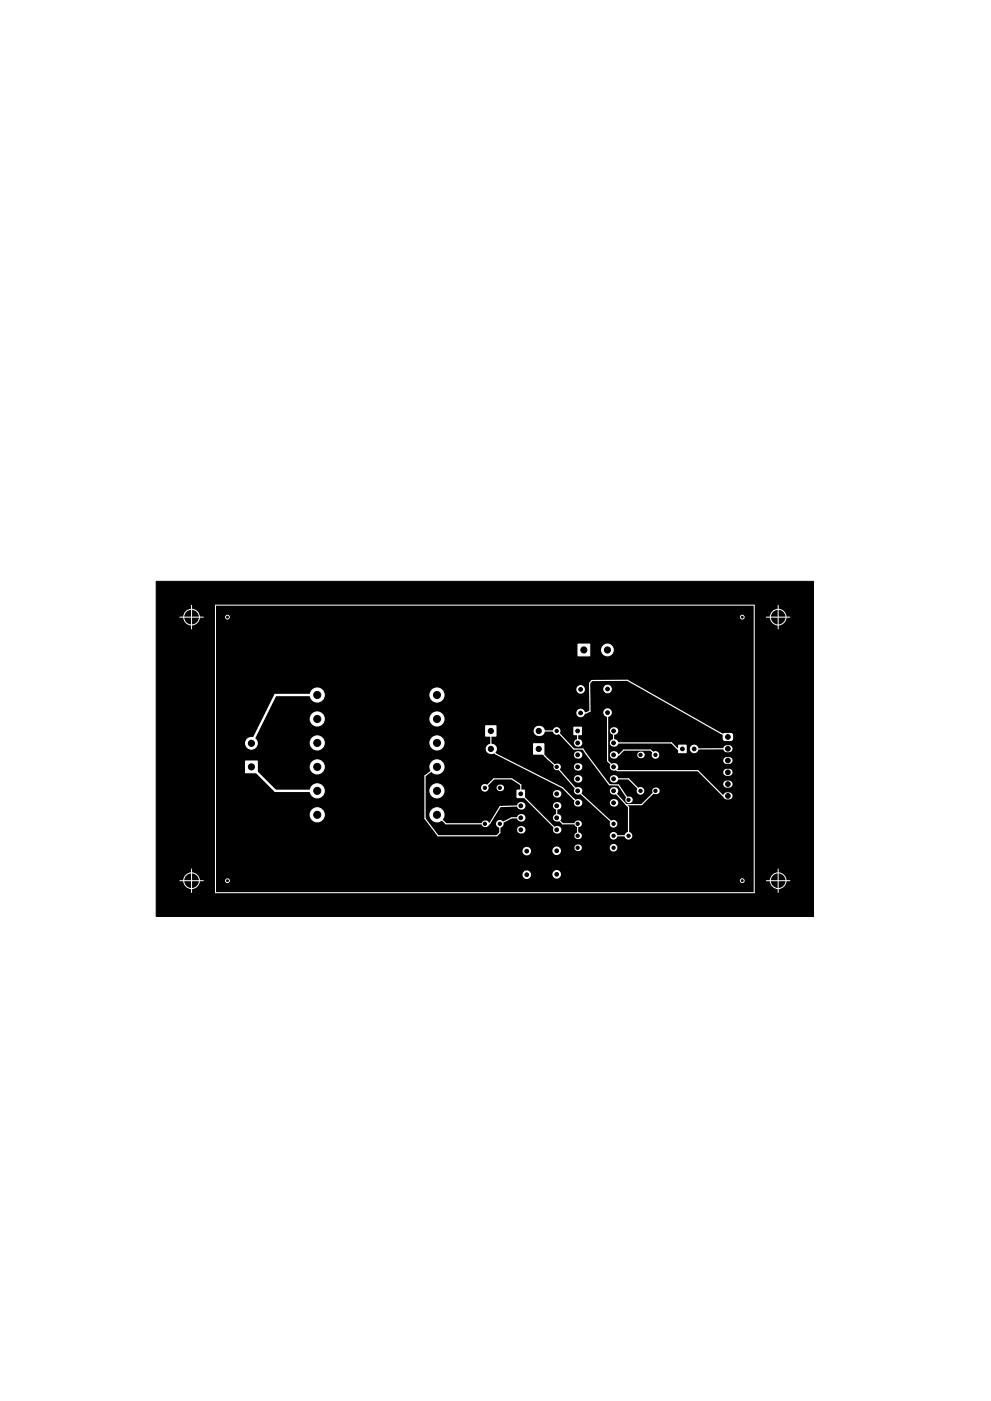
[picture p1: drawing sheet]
<svg xmlns="http://www.w3.org/2000/svg" width="210mm" height="297mm" viewBox="0 0 210 297" stroke-linecap="round" stroke-linejoin="round" font-family="sans-serif">
<path d="M33.1 123.3h139.5v71h-139.5z" fill="#000" stroke="#000" stroke-width=".21"/>
<g fill="none" stroke="#fff" stroke-width=".21">
<path d="M38.1 130.8h5M40.6 128.3v5M45.7 128.3h114.3v61h-114.3zM162.6 130.8h5M165.1 128.3v5M38.1 186.7h5M40.6 184.2v5M162.6 186.7h5M165.1 184.2v5"/>
<circle cx="40.6" cy="130.8" r="1.67"/>
<circle cx="165.1" cy="130.8" r="1.67"/>
<circle cx="40.6" cy="186.7" r="1.67"/>
<circle cx="165.1" cy="186.7" r="1.67"/>
</g>
<g fill="#fff" stroke="#fff" stroke-width=".21">
<path d="M153.5 155.6h1.8l.1 .2v1l-.3 .2-1.5-.1-.2-.3z"/>
<path d="M144 158h1.6v1.6h-1.6z"/>
<path d="M113.2 157.7h2.2v2.2h-2.2z"/>
<circle cx="118.1" cy="185.4" r=".8"/>
<circle cx="118.1" cy="180.4" r=".8"/>
<circle cx="111.8" cy="180.5" r=".8"/>
<circle cx="111.8" cy="185.5" r=".8"/>
<circle cx="123.2" cy="151.2" r=".8"/>
<circle cx="123.2" cy="146.2" r=".8"/>
<circle cx="128.9" cy="146.1" r=".8"/>
<circle cx="128.9" cy="151.1" r=".8"/>
<circle cx="147.3" cy="158.8" r=".8"/>
</g>
<path d="M154.2 158.7h.5M154.2 161.2h.5M154.2 163.7h.5M154.2 166.2h.5M154.2 168.7h.5" fill="none" stroke="#fff" stroke-width="1.5"/>
<g fill="#fff">
<circle cx="104.1" cy="158.8" r="1.1"/>
<circle cx="114.3" cy="155" r="1.1"/>
</g>
<g fill="#fff" stroke="#fff" stroke-width=".21">
<path d="M103 153.9h2.2v2.2h-2.2z"/>
<path d="M52.1 161.3h2.5v2.5h-2.5z"/>
<path d="M122.6 136.6h2.5v2.5h-2.5z"/>
<circle cx="53.3" cy="157.6" r="1.25"/>
<circle cx="128.9" cy="137.8" r="1.25"/>
<circle cx="106" cy="174.7" r=".7"/>
</g>
<g fill="#fff">
<circle cx="106" cy="167" r=".7"/>
<circle cx="102.9" cy="174.7" r=".7"/>
</g>
<g fill="#fff" stroke="#fff" stroke-width=".21">
<circle cx="102.9" cy="167" r=".7"/>
<circle cx="130.2" cy="174.7" r=".7"/>
</g>
<g fill="#fff">
<circle cx="122.6" cy="174.7" r=".7"/>
<circle cx="122.6" cy="179.7" r=".7"/>
</g>
<circle cx="130.2" cy="179.7" r=".7" fill="#fff" stroke="#fff" stroke-width=".21"/>
<circle cx="118.1" cy="162.6" r=".7" fill="#fff"/>
<g fill="#fff" stroke="#fff" stroke-width=".21">
<circle cx="118.1" cy="155" r=".7"/>
<circle cx="130.2" cy="177.2" r=".7"/>
</g>
<circle cx="122.6" cy="177.2" r=".7" fill="#fff"/>
<circle cx="133.3" cy="177.2" r=".7" fill="#fff" stroke="#fff" stroke-width=".21"/>
<circle cx="133.3" cy="169.6" r=".7" fill="#fff"/>
<circle cx="135.9" cy="167.7" r=".7" fill="#fff" stroke="#fff" stroke-width=".21"/>
<g fill="#fff">
<circle cx="135.9" cy="160.1" r=".7"/>
<circle cx="139.1" cy="167.7" r=".7"/>
</g>
<g fill="#fff" stroke="#fff" stroke-width=".21">
<path d="M109.7 167.5h1.6v1.6h-1.6z"/>
<circle cx="139.1" cy="160.1" r=".7"/>
<circle cx="67.3" cy="147.4" r="1.5"/>
<circle cx="92.7" cy="172.8" r="1.5"/>
<circle cx="92.7" cy="162.6" r="1.5"/>
<circle cx="67.3" cy="167.7" r="1.5"/>
<circle cx="67.3" cy="172.8" r="1.5"/>
<circle cx="67.3" cy="162.6" r="1.5"/>
<circle cx="67.3" cy="157.5" r="1.5"/>
<circle cx="67.3" cy="152.4" r="1.5"/>
<circle cx="92.7" cy="167.7" r="1.5"/>
<circle cx="92.7" cy="157.5" r="1.5"/>
<circle cx="92.7" cy="152.4" r="1.5"/>
<circle cx="92.7" cy="147.4" r="1.5"/>
</g>
<g fill="#fff">
<circle cx="118.1" cy="175.9" r=".8"/>
<circle cx="110.5" cy="170.9" r=".8"/>
<circle cx="118.1" cy="173.4" r=".8"/>
<circle cx="110.5" cy="173.4" r=".8"/>
<circle cx="118.1" cy="170.9" r=".8"/>
<circle cx="110.5" cy="175.9" r=".8"/>
<circle cx="118.1" cy="168.3" r=".8"/>
</g>
<path d="M121.8 154.2h1.6v1.6h-1.6z" fill="#fff" stroke="#fff" stroke-width=".21"/>
<g fill="#fff">
<circle cx="130.2" cy="170.2" r=".8"/>
<circle cx="122.6" cy="157.5" r=".8"/>
<circle cx="130.2" cy="167.7" r=".8"/>
<circle cx="122.6" cy="160.1" r=".8"/>
<circle cx="130.2" cy="165.1" r=".8"/>
<circle cx="122.6" cy="162.6" r=".8"/>
<circle cx="130.2" cy="162.6" r=".8"/>
<circle cx="122.6" cy="165.1" r=".8"/>
<circle cx="130.2" cy="160.1" r=".8"/>
<circle cx="122.6" cy="167.7" r=".8"/>
<circle cx="130.2" cy="157.5" r=".8"/>
<circle cx="122.6" cy="170.2" r=".8"/>
<circle cx="130.2" cy="155" r=".8"/>
</g>
<g fill="#fff" stroke="#fff" stroke-width=".21">
<circle cx="48.3" cy="130.8" r=".4"/>
<circle cx="48.3" cy="186.7" r=".4"/>
<circle cx="157.5" cy="186.7" r=".4"/>
<circle cx="157.5" cy="130.8" r=".4"/>
</g>
<g fill="none" stroke="#fff" stroke-width=".25">
<path d="M104.1 155v3.8l1.1 1.1 14.2 7.1 2.3 2.4M114.3 155h3.8l3.6 3.8h2l5.6 7.6h1.9l2.1 3.2M114.3 158.8l1.3 1.5 2.5 2.3 4.5 5.1 7.6 7M122.6 155v2.5M123.2 151.2h1.1l.9-.4-.1-6 .5-.5 7.5-.1 21.3 12M128.9 151.1v10.2l2.1 2.1h17.1l5.3 5.3h1M130.2 155v2.5h12.3l1.2 1.3h1.1M153.7 158.7h.7l-7.1 .1M92.7 162.6l-2.5 1.9v9.1l2.7 3.6h12.5l.6-.6v-1.9l2.6-1.3h1.9M102.9 167l1.9-1.9h3.8l1.9 1.3v1.9l7.6 7.6M110.5 170.9l-4.4 .1-2.2 3.7h-9.3l-1.9-1.9M118.1 170.9v2.5l1.3 1.3h3.2v2.5"/>
<path d="M121.8 169.4l.8 .8M121.8 169.4h-.1M130.2 165.1h3.1l2.6 2.6M130.2 167.7l2.7 2.9M130.2 160.1h1.1l1-1.1h5.7l1.1 1.1M132.9 170.6l.4 .5v6.1h-3.1M139.1 167.7l-3 2.9h-3.2"/>
</g>
<path d="M67.3 147.4h-8.9l-5.1 10.2M53.3 162.6l5.1 5.1h8.9" fill="none" stroke="#fff" stroke-width=".5"/>
<g fill="#000" stroke="#000" stroke-width=".21">
<circle cx="48.3" cy="130.8" r=".2"/>
<circle cx="123.9" cy="137.8" r=".65"/>
<circle cx="128.9" cy="137.8" r=".65"/>
<circle cx="157.5" cy="130.8" r=".2"/>
<circle cx="53.3" cy="157.6" r=".65"/>
<circle cx="67.3" cy="157.5" r=".75"/>
<circle cx="67.3" cy="152.4" r=".75"/>
<circle cx="67.3" cy="147.4" r=".75"/>
<circle cx="92.7" cy="157.5" r=".75"/>
<circle cx="92.7" cy="152.4" r=".75"/>
<circle cx="92.7" cy="147.4" r=".75"/>
<circle cx="104.1" cy="158.8" r=".55"/>
<circle cx="104.1" cy="155" r=".55"/>
<circle cx="114.3" cy="158.8" r=".55"/>
<circle cx="114.3" cy="155" r=".55"/>
<circle cx="118.1" cy="155" r=".35"/>
<circle cx="122.6" cy="157.5" r=".4"/>
<circle cx="122.6" cy="155" r=".4"/>
<circle cx="123.2" cy="146.2" r=".4"/>
<circle cx="123.2" cy="151.2" r=".4"/>
<circle cx="128.9" cy="151.1" r=".4"/>
<circle cx="128.9" cy="146.1" r=".4"/>
<circle cx="130.2" cy="155" r=".4"/>
<circle cx="130.2" cy="157.5" r=".4"/>
<circle cx="144.8" cy="158.8" r=".4"/>
<circle cx="147.3" cy="158.8" r=".4"/>
<circle cx="154.4" cy="158.7" r=".5"/>
<circle cx="154.4" cy="156.2" r=".5"/>
<circle cx="53.3" cy="162.6" r=".65"/>
<circle cx="67.3" cy="162.6" r=".75"/>
<circle cx="67.3" cy="167.7" r=".75"/>
<circle cx="67.3" cy="172.8" r=".75"/>
<circle cx="92.7" cy="162.6" r=".75"/>
<circle cx="92.7" cy="172.8" r=".75"/>
<circle cx="92.7" cy="167.7" r=".75"/>
<circle cx="102.9" cy="174.7" r=".35"/>
<circle cx="102.9" cy="167" r=".35"/>
<circle cx="106" cy="167" r=".35"/>
<circle cx="106" cy="174.7" r=".35"/>
<circle cx="110.5" cy="168.3" r=".4"/>
<circle cx="110.5" cy="170.9" r=".4"/>
<circle cx="110.5" cy="173.4" r=".4"/>
<circle cx="110.5" cy="175.9" r=".4"/>
<circle cx="118.1" cy="162.6" r=".35"/>
<circle cx="118.1" cy="173.4" r=".4"/>
<circle cx="118.1" cy="170.9" r=".4"/>
<circle cx="118.1" cy="168.3" r=".4"/>
<circle cx="118.1" cy="175.9" r=".4"/>
<circle cx="122.6" cy="177.2" r=".35"/>
<circle cx="122.6" cy="179.7" r=".35"/>
<circle cx="122.6" cy="174.7" r=".35"/>
<circle cx="122.6" cy="162.6" r=".4"/>
<circle cx="122.6" cy="160.1" r=".4"/>
<circle cx="122.6" cy="170.2" r=".4"/>
<circle cx="122.6" cy="165.1" r=".4"/>
<circle cx="122.6" cy="167.7" r=".4"/>
<circle cx="130.2" cy="179.7" r=".35"/>
<circle cx="130.2" cy="177.2" r=".35"/>
<circle cx="130.2" cy="174.7" r=".35"/>
<circle cx="130.2" cy="165.1" r=".4"/>
<circle cx="130.2" cy="162.6" r=".4"/>
<circle cx="130.2" cy="160.1" r=".4"/>
<circle cx="130.2" cy="170.2" r=".4"/>
<circle cx="130.2" cy="167.7" r=".4"/>
<circle cx="133.3" cy="177.2" r=".35"/>
<circle cx="133.3" cy="169.6" r=".35"/>
<circle cx="135.9" cy="167.7" r=".35"/>
<circle cx="135.9" cy="160.1" r=".35"/>
<circle cx="139.1" cy="167.7" r=".35"/>
<circle cx="139.1" cy="160.1" r=".35"/>
<circle cx="154.4" cy="161.2" r=".5"/>
<circle cx="154.4" cy="166.2" r=".5"/>
<circle cx="154.4" cy="163.7" r=".5"/>
<circle cx="154.4" cy="168.7" r=".5"/>
<circle cx="48.3" cy="186.7" r=".2"/>
<circle cx="111.8" cy="185.5" r=".4"/>
<circle cx="111.8" cy="180.5" r=".4"/>
<circle cx="118.1" cy="180.4" r=".4"/>
<circle cx="118.1" cy="185.4" r=".4"/>
<circle cx="157.5" cy="186.7" r=".2"/>
</g>
</svg>
